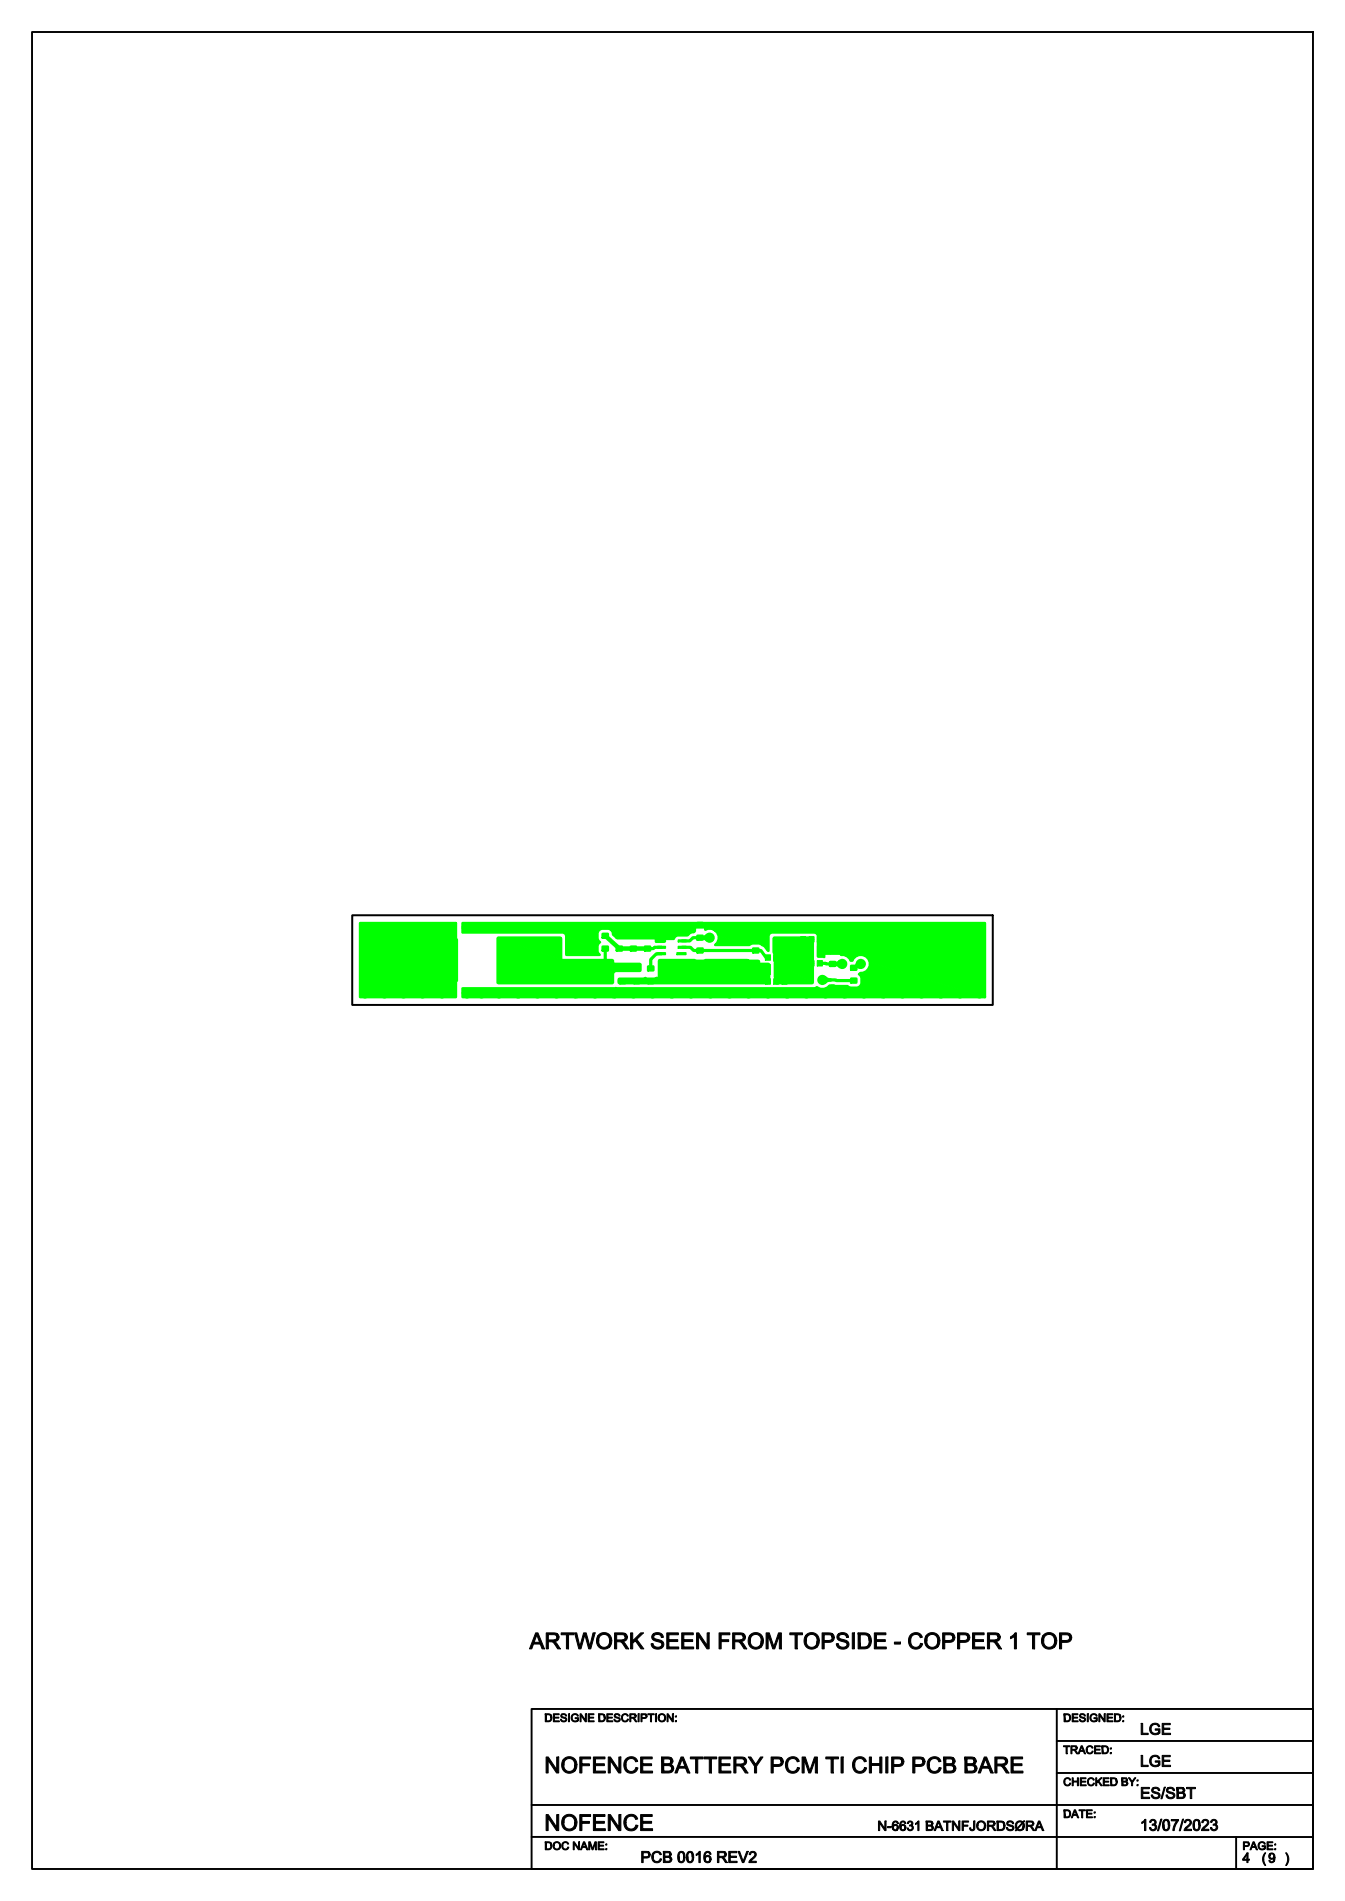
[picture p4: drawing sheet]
<svg xmlns="http://www.w3.org/2000/svg" width="210mm" height="297mm" viewBox="0 0 210 297" stroke-linecap="round" stroke-linejoin="round" font-family="sans-serif">
<defs><g id="words">
<g font-size="3.1" fill="#fff">
<text x="82.7" y="257.6">ARTWORK SEEN FROM TOPSIDE - COPPER 1 TOP</text>
<text x="85" y="277">NOFENCE BATTERY PCM TI CHIP PCB BARE</text>
<text x="85" y="286">NOFENCE</text>
</g>
<g font-size="2.2" fill="#fff">
<text x="178" y="271">LGE</text>
<text x="178" y="276">LGE</text>
<text x="178" y="281">ES/SBT</text>
<text x="178" y="286">13/07/2023</text>
<text x="100" y="291">PCB 0016 REV2</text>
</g>
<g font-size="1.9" fill="#fff">
<text x="137" y="286">N-6631 BATNFJORDSØRA</text>
<text x="194" y="291">4</text>
<text x="197" y="291">(9</text>
<text x="200.6" y="291">)</text>
</g>
<g font-size="1.6" fill="#fff">
<text x="85" y="269">DESIGNE DESCRIPTION:</text>
<text x="166" y="269">DESIGNED:</text>
<text x="166" y="274">TRACED:</text>
<text x="166" y="279">CHECKED BY:</text>
<text x="166" y="284">DATE:</text>
<text x="85" y="289">DOC NAME:</text>
<text x="194" y="289">PAGE:</text>
</g>
</g></defs>
<path d="M55 143h100v14h-100z" fill="none" stroke="#000" stroke-width=".16"/>
<path d="M5 5h200v287h-200zM55 143h100v14h-100zM83 267h122v25h-122zM165 267v25M165 277h40M165 272h40M83 282h122M83 287h122M193 287v5" fill="none" stroke="#000" stroke-width=".3"/>
<g fill="#000" stroke="#000" stroke-width=".16">
<path d="M83.4 256.6h.8l.1 .3h-1zM83.6 255.1h.4l1 2.5h-.4l-.8-2.2-.8 2.2h-.3zM85.3 255.1l1.6 .1v.6l-.2-.4h-1.1v2.2h-.3zM86.9 255.2a.68 .68 0 0 1 .4 .8 .68 .68 0 0 1-.7 .5v-.3l.3-.3zM85.6 256.2h1v.3l.4 .3 .5 .8h-.4l-.7-1-.8-.1zM87.6 255.1h2v.3h-.8v2.2h-.4v-2.2h-.8zM89.7 255.1h.3l.5 2.2 .6-2.2h.4l.6 2.2 .5-2.2h.3l-.7 2.5h-.3l-.6-2.2-.6 2.2h-.3zM93.4 255.5l.1 .9a.86 .86 0 0 0 .9 1 .86 .86 0 0 0 .8-1v.9a1.27 1.27 0 0 1-1.8 0 1.27 1.27 0 0 1 0-1.8zM93.5 255.3a1.28 1.28 0 0 1 1.8 .2 1.28 1.28 0 0 1-.1 1.8v-.9a.87 .87 0 0 0-.9-1.1 .87 .87 0 0 0-.8 1.1l-.1-.9zM96 255.1l1.6 .1v.6l-.3-.4h-1v2.2h-.3zM97.6 255.2a.68 .68 0 0 1 .3 .8 .68 .68 0 0 1-.7 .5v-.3l.4-.3zM96.3 256.2h.9v.3l.4 .3 .6 .8h-.5l-.7-1-.7-.1z"/>
<path d="M98.5 255.1h.3v1.2l1.2-1.2h.5l-1.1 1 1.1 1.5h-.4l-.9-1.3-.4 .4v.9h-.3zM102 255.3a.99 .99 0 0 1 1.6 .5h-.3a.61 .61 0 0 0-.6-.4 .61 .61 0 0 0-.6 .4l.1 .2 .6 .2a.74 .74 0 0 1 .8 .7 .74 .74 0 0 1-.8 .8 .93 .93 0 0 1-1.1-.9h.3a.7 .7 0 0 0 .6 .6 .7 .7 0 0 0 .7-.5l-.2-.3-.7-.2a.65 .65 0 0 1-.6-.4 .65 .65 0 0 1 .2-.7zM104.1 255.1h1.8v.3h-1.5v.8h1.4v.3h-1.4v.8h1.6v.3h-1.9zM106.4 255.1h1.8v.3h-1.4v.8h1.3v.3h-1.3v.8h1.5v.3h-1.9zM108.8 255.1h.3l1.3 2v-2h.3v2.5h-.3l-1.3-2v2h-.3zM112.3 255.1h1.7v.3h-1.4v.8h1.2v.3h-1.2v1.1h-.3zM114.4 255.1l1.6 .1v.6l-.2-.4h-1.1v2.2h-.3zM116 255.2a.68 .68 0 0 1 .4 .8 .68 .68 0 0 1-.7 .5v-.3l.3-.3zM114.7 256.2h1v.3l.4 .3 .5 .8h-.4l-.7-1-.8-.1zM117.1 255.5v.9a.86 .86 0 0 0 .9 1 .86 .86 0 0 0 .9-1v.9a1.27 1.27 0 0 1-1.8 0 1.27 1.27 0 0 1 0-1.8zM117.2 255.3a1.28 1.28 0 0 1 1.8 .2 1.28 1.28 0 0 1-.1 1.8v-.9a.87 .87 0 0 0-.9-1.1 .87 .87 0 0 0-.9 1.1v-.9zM119.6 255.1h.5l.7 2.1 .8-2.1h.4v2.5h-.3v-2.1l-.7 2.1h-.3l-.8-2.1v2.1h-.3z"/>
<path d="M123.3 255.1h2v.3h-.8v2.2h-.4v-2.2h-.8zM125.8 255.5l.1 .9a.86 .86 0 0 0 .9 1 .86 .86 0 0 0 .8-1v.9a1.27 1.27 0 0 1-1.8 0 1.27 1.27 0 0 1 0-1.8zM125.9 255.3a1.28 1.28 0 0 1 1.8 .2 1.28 1.28 0 0 1-.1 1.8v-.9a.87 .87 0 0 0-.9-1.1 .87 .87 0 0 0-.8 1.1l-.1-.9zM128.4 255.1l1.5 .1v.6l-.1-.3-.2-.1h-.9v2.2h-.3zM128.7 256.3h.8l.3-.1 .1-1a.75 .75 0 0 1 .3 .9 .75 .75 0 0 1-.7 .5h-.8zM130.9 255.3a.99 .99 0 0 1 1.6 .5h-.3a.61 .61 0 0 0-.6-.4 .61 .61 0 0 0-.6 .4l.1 .2 .7 .2a.74 .74 0 0 1 .8 .7 .74 .74 0 0 1-.9 .8 .93 .93 0 0 1-1.1-.9h.3a.7 .7 0 0 0 .6 .6 .7 .7 0 0 0 .7-.5l-.1-.3-.8-.2a.65 .65 0 0 1-.6-.4 .65 .65 0 0 1 .2-.7zM133.1 255.1h.3v2.5h-.3zM134 255.1h1.1l.5 .2 .1 .1v.9a.77 .77 0 0 0-.7-.9h-.7v1.9zM134 255.1l.3 2.2h.7a.78 .78 0 0 0 .7-1v-.9a1.39 1.39 0 0 1-.5 2.2h-1.2zM136.5 255.1h1.8v.3h-1.5v.8h1.4v.3h-1.4v.8h1.6v.3h-1.9zM139.6 256.6h1v.3h-1zM142.1 255.4a1.09 1.09 0 0 1 1.9 .4l-.3 .1a.79 .79 0 0 0-1-.5 .79 .79 0 0 0-.5 .9 .79 .79 0 0 0 .6 1 .79 .79 0 0 0 .9-.6l.4 .1a1.14 1.14 0 0 1-1.5 .8 1.14 1.14 0 0 1-.8-1.4z"/>
<path d="M144.6 255.5l.1 .9a.86 .86 0 0 0 .9 1 .86 .86 0 0 0 .8-1v.9a1.27 1.27 0 0 1-1.7 0 1.27 1.27 0 0 1-.1-1.8zM144.8 255.3a1.28 1.28 0 0 1 1.7 .2 1.28 1.28 0 0 1-.1 1.8v-.9a.87 .87 0 0 0-.9-1.1 .87 .87 0 0 0-.8 1.1l-.1-.9zM147.2 255.1l1.5 .1v.6l-.1-.3-.1-.1h-1v2.2h-.3zM147.5 256.3h.8l.3-.1 .1-1a.75 .75 0 0 1 .4 .9 .75 .75 0 0 1-.8 .5h-.8zM149.5 255.1l1.6 .1v.6l-.1-.3-.2-.1h-1v2.2h-.3zM149.8 256.3h.8l.4-.1 .1-1a.75 .75 0 0 1 .3 .9 .75 .75 0 0 1-.8 .5h-.8zM151.8 255.1h1.9v.3h-1.5v.8h1.4v.3h-1.4v.8h1.5v.3h-1.9zM154.2 255.1l1.6 .1v.6l-.2-.4h-1.1v2.2h-.3zM155.8 255.2a.68 .68 0 0 1 .3 .8 .68 .68 0 0 1-.6 .5v-.3l.3-.3zM154.5 256.2h1v.3l.4 .3 .5 .8h-.4l-.8-1-.7-.1zM157.8 255.7l.7-.6h.2v2.5h-.3v-1.9l-.6 .3zM160.4 255.1h2v.3h-.9v2.2h-.3v-2.2h-.8z"/>
<path d="M162.9 255.5v.9a.86 .86 0 0 0 .9 1 .86 .86 0 0 0 .9-1v.9a1.27 1.27 0 0 1-1.8 0 1.27 1.27 0 0 1 0-1.8zM163 255.3a1.28 1.28 0 0 1 1.8 .2 1.28 1.28 0 0 1-.1 1.8v-.9a.87 .87 0 0 0-.9-1.1 .87 .87 0 0 0-.9 1.1v-.9zM165.4 255.1l1.6 .1v.6l-.1-.3-.2-.1h-.9v2.2h-.4zM165.8 256.3h.7l.4-.1 .1-1a.75 .75 0 0 1 .3 .9 .75 .75 0 0 1-.8 .5h-.7zM85.1 267.7l.8 .1 .1 .6a.38 .38 0 0 0-.4-.5h-.3v1zM85.1 267.7l.2 1.2h.3a.39 .39 0 0 0 .4-.5v-.5l.1 .3a.61 .61 0 0 1-.4 .8h-.6zM86.4 267.7h.9v.2h-.7v.4h.7v.1h-.7v.5h.7v.1h-.9zM85.3 274.5h.3l1.3 2v-2h.3v2.5h-.3l-1.3-2v2h-.3zM87.7 267.8l.2-.1a.43 .43 0 0 1 .6 .4h-.2a.26 .26 0 0 0-.3-.2 .26 .26 0 0 0-.2 .3 .65 .65 0 0 1 .7 .4 .51 .51 0 0 1-.5 .4 .51 .51 0 0 1-.5-.4h.2a.32 .32 0 0 0 .3 .3 .32 .32 0 0 0 .3-.4l-.4-.1a.32 .32 0 0 1-.3-.2 .32 .32 0 0 1 .1-.4zM88.8 267.7h.1v1.3h-.1zM88 274.9v.9a.86 .86 0 0 0 .9 1 .86 .86 0 0 0 .8-1.1v1a1.27 1.27 0 0 1-1.7-.1 1.27 1.27 0 0 1 0-1.7zM88.1 274.7a1.28 1.28 0 0 1 1.8 .2 1.28 1.28 0 0 1-.2 1.8v-1a.87 .87 0 0 0-.8-1 .87 .87 0 0 0-.9 1.1v-.9z"/>
<path d="M89.3 267.9a.58 .58 0 0 1 1 .2h-.1a.48 .48 0 0 0-.7-.1 .48 .48 0 0 0-.2 .7 .48 .48 0 0 0 .7 .1l.2-.1v-.2h-.4v-.1h.5v.4a.68 .68 0 0 1-.9 .1 .68 .68 0 0 1-.1-1zM90.5 274.5h1.7v.3h-1.3v.8h1.1v.3h-1.1v1.1h-.4zM90.6 267.7h.1l.7 1v-1h.2v1.3h-.2l-.7-1v1h-.1zM91.8 267.7h.9v.2h-.7v.4h.7v.1h-.7v.5h.8v.1h-1zM92.6 274.5h1.9v.3h-1.5v.8h1.4v.3h-1.4v.8h1.5v.3h-1.9zM93.5 267.7l.8 .1v.6a.38 .38 0 0 0-.3-.5h-.4v1zM93.5 267.7l.1 1.2h.4a.39 .39 0 0 0 .3-.5v-.5l.2 .3a.61 .61 0 0 1-.5 .8h-.5zM94.7 267.7h.9v.2h-.7v.4h.7v.1h-.7v.5h.8v.1h-1zM96 267.8l.3-.1a.43 .43 0 0 1 .5 .4h-.2a.26 .26 0 0 0-.3-.2 .26 .26 0 0 0-.2 .3 .65 .65 0 0 1 .7 .4 .51 .51 0 0 1-.5 .4 .51 .51 0 0 1-.5-.4h.2a.32 .32 0 0 0 .3 .3 .32 .32 0 0 0 .3-.4l-.4-.1a.32 .32 0 0 1-.3-.2 .32 .32 0 0 1 .1-.4zM95 274.5h.3l1.3 2v-2h.3v2.5h-.3l-1.3-2v2h-.3zM97.2 267.9a.55 .55 0 0 1 .9 .2h-.2a.43 .43 0 0 0-.6-.2 .43 .43 0 0 0-.1 .7 .38 .38 0 0 0 .4 .3 .38 .38 0 0 0 .4-.3h.1a.61 .61 0 0 1-.9 .3 .61 .61 0 0 1-.1-.9zM97.7 274.8a1.09 1.09 0 0 1 1.9 .4l-.4 .1a.79 .79 0 0 0-.9-.5 .79 .79 0 0 0-.6 .9 .79 .79 0 0 0 .6 1 .79 .79 0 0 0 1-.6l.3 .1a1.14 1.14 0 0 1-1.4 .8 1.14 1.14 0 0 1-.8-1.4z"/>
<path d="M98.3 267.7l.9 .1v.3l-.2-.2h-.5v1.1h-.2zM99.2 267.8a.34 .34 0 0 1 .1 .4 .34 .34 0 0 1-.3 .2l.2-.3zM98.5 268.3h.5l.4 .7h-.2l-.3-.5-.4-.1zM99.6 267.7h.2v1.3h-.2zM100 274.5h1.8v.3h-1.4v.8h1.3v.3h-1.3v.8h1.5v.3h-1.9zM100.1 267.7l.8 .1v.3l-.2-.2h-.5v1.1h-.1zM100.2 268.3h.6l.1-.5 .1 .3a.36 .36 0 0 1-.4 .4h-.4zM101.1 267.7h1v.2h-.4v1.1h-.1v-1.1h-.5zM102.3 267.7h.2v1.3h-.2zM102.9 267.9v.5a.43 .43 0 0 0 .5 .5 .43 .43 0 0 0 .4-.5v.4a.64 .64 0 0 1-.9 0 .64 .64 0 0 1 0-.9zM102.9 267.9a.64 .64 0 0 1 .9 .1 .64 .64 0 0 1 0 .8v-.4a.43 .43 0 0 0-.5-.5 .43 .43 0 0 0-.4 .5zM103.3 274.5l1.4 .1v.6v-.2l-.2-.2h-.9v1.9z"/>
<path d="M103.6 275.6l.9-.1 .2-.2 .1 1-.1-.3-.2-.1-.9-.1zM104.7 274.6a.59 .59 0 0 1 .4 .5 .59 .59 0 0 1-.4 .6zM104.2 267.7h.1l.7 1v-1h.1v1.3h-.1l-.7-1v1h-.1zM103.3 274.5l.3 2.2h.8l.3-.1 .2-.9a.69 .69 0 0 1 .2 .8 .69 .69 0 0 1-.7 .5h-1.1zM105.4 268.1h.2v.2h-.2zM105.4 268.8h.2v.2h-.2zM106.1 276h.8l.1 .2h-1zM106.3 274.5h.4l1 2.5h-.4l-.8-2.2-.8 2.2h-.3zM107.8 274.5h2v.3h-.9v2.2h-.3v-2.2h-.8zM109.9 274.5h2v.3h-.8v2.2h-.4v-2.2h-.8zM112.2 274.5h1.9v.3h-1.5v.8h1.4v.3h-1.4v.8h1.5v.3h-1.9zM114.6 274.5l1.6 .1v.6l-.2-.4h-1.1v2.2h-.3z"/>
<path d="M116.2 274.6a.68 .68 0 0 1 .4 .8 .68 .68 0 0 1-.7 .5v-.3l.3-.3zM114.9 275.6h1v.3l.4 .3 .5 .8h-.4l-.7-1-.8-.1zM116.8 274.5h.4l.8 1.2 .7-1.2h.4l-1 1.4v1.1h-.3v-1.1zM120.4 274.5l1.6 .1v.6l-.1-.3-.2-.1h-1v2.2h-.3zM120.7 275.7h.8l.4-.2 .1-.9a.75 .75 0 0 1 .3 .9 .75 .75 0 0 1-.8 .5h-.8zM122.9 274.8a1.09 1.09 0 0 1 1.9 .4l-.3 .1a.79 .79 0 0 0-1-.5 .79 .79 0 0 0-.5 .9 .79 .79 0 0 0 .5 1 .79 .79 0 0 0 1-.6l.3 .1a1.14 1.14 0 0 1-1.4 .8 1.14 1.14 0 0 1-.8-1.4zM125.2 274.5h.5l.7 2.1 .8-2.1h.4v2.5h-.3v-2.1l-.7 2.1h-.3l-.7-2.1v2.1h-.4zM128.9 274.5h2v.3h-.8v2.2h-.3v-2.2h-.9zM131.3 274.5h.3v2.5h-.3zM133.4 274.8a1.09 1.09 0 0 1 1.9 .4l-.4 .1a.79 .79 0 0 0-.9-.5 .79 .79 0 0 0-.6 .9 .79 .79 0 0 0 .6 1 .79 .79 0 0 0 1-.6l.3 .1a1.14 1.14 0 0 1-1.4 .8 1.14 1.14 0 0 1-.8-1.4zM135.7 274.5h.4v1h1.3v-1h.3v2.5h-.3v-1.2h-1.3v1.2h-.4zM138.3 274.5h.3v2.5h-.3z"/>
<path d="M139.2 274.5l1.6 .1v.6l-.1-.3-.2-.1h-1v2.2h-.3zM139.5 275.7h.8l.4-.2 .1-.9a.75 .75 0 0 1 .3 .9 .75 .75 0 0 1-.8 .5h-.8zM142.5 274.5l1.6 .1v.6l-.1-.3-.2-.1h-1v2.2h-.3zM142.8 275.7h.8l.4-.2 .1-.9a.75 .75 0 0 1 .3 .9 .75 .75 0 0 1-.8 .5h-.8zM145 274.8a1.09 1.09 0 0 1 1.9 .4l-.3 .1a.79 .79 0 0 0-1-.5 .79 .79 0 0 0-.5 .9 .79 .79 0 0 0 .6 1 .79 .79 0 0 0 .9-.6l.4 .1a1.14 1.14 0 0 1-1.4 .8 1.14 1.14 0 0 1-.8-1.4zM147.4 274.5l1.4 .1v.6v-.2l-.3-.2h-.8v1.9zM147.7 275.6l.9-.1 .2-.2 .1 1-.1-.3-.2-.1-.9-.1zM148.8 274.6a.59 .59 0 0 1 .3 .5 .59 .59 0 0 1-.3 .6zM147.4 274.5l.3 2.2h.8l.3-.1 .1-.9a.69 .69 0 0 1 .3 .8 .69 .69 0 0 1-.8 .5h-1zM150.7 274.5l1.4 .1v.6v-.2l-.3-.2h-.8v1.9zM151 275.6l.9-.1 .2-.2 .1 1-.1-.3-.2-.1-.9-.1zM152.1 274.6a.59 .59 0 0 1 .3 .5 .59 .59 0 0 1-.3 .6z"/>
<path d="M150.7 274.5l.3 2.2h.8l.3-.1 .1-.9a.69 .69 0 0 1 .3 .8 .69 .69 0 0 1-.8 .5h-1zM153.4 276h.9l.1 .2h-1.1zM153.7 274.5h.3l1.1 2.5h-.4l-.8-2.2-.8 2.2h-.4zM155.3 274.5l1.7 .1v.6l-.3-.4h-1v2.2h-.4zM157 274.6a.68 .68 0 0 1 .3 .8 .68 .68 0 0 1-.7 .5v-.3l.4-.3zM155.7 275.6h.9v.3l.4 .3 .5 .8h-.4l-.7-1-.7-.1zM157.9 274.5h1.8v.3h-1.5v.8h1.4v.3h-1.4v.8h1.5v.3h-1.8zM166.2 277.9a.55 .55 0 0 1 1 .2h-.2a.43 .43 0 0 0-.6-.2 .43 .43 0 0 0-.1 .7 .38 .38 0 0 0 .4 .3 .38 .38 0 0 0 .3-.3h.2a.61 .61 0 0 1-.9 .3 .61 .61 0 0 1-.1-.9zM166 272.7h1v.2h-.4v1.1h-.1v-1.1h-.5zM166.1 267.7l.8 .1 .1 .6a.38 .38 0 0 0-.4-.5h-.3v1zM166.1 267.7l.2 1.2h.3a.39 .39 0 0 0 .4-.5v-.5l.1 .3a.61 .61 0 0 1-.4 .8h-.6zM167.4 267.7h.9v.2h-.7v.4h.7v.1h-.7v.5h.7v.1h-.9z"/>
<path d="M167.4 277.7h.2v.6h.6v-.6h.2v1.3h-.2v-.6h-.6v.6h-.2zM167.2 272.7l.8 .1v.3l-.1-.2h-.5v1.1h-.2zM168 272.8h.1a.34 .34 0 0 1 .1 .4 .34 .34 0 0 1-.3 .2l.1-.3zM167.4 273.3h.4l.5 .7h-.2l-.4-.5-.3-.1zM168.7 267.8l.2-.1a.43 .43 0 0 1 .6 .4h-.2a.26 .26 0 0 0-.3-.2 .26 .26 0 0 0-.2 .3 .65 .65 0 0 1 .7 .4 .51 .51 0 0 1-.5 .4 .51 .51 0 0 1-.5-.4h.2a.32 .32 0 0 0 .3 .3 .32 .32 0 0 0 .3-.4l-.4-.1a.32 .32 0 0 1-.3-.2 .32 .32 0 0 1 .1-.4zM168.7 277.7h.9v.2h-.8v.4h.7v.1h-.7v.5h.8v.1h-.9zM168.7 273.5h.4l.1 .1h-.6zM168.8 272.7h.2l.5 1.3h-.2l-.4-1.1-.4 1.1h-.2zM169.7 272.9a.55 .55 0 0 1 1 .2h-.2a.43 .43 0 0 0-.6-.2 .43 .43 0 0 0-.1 .7 .38 .38 0 0 0 .3 .3 .38 .38 0 0 0 .4-.3h.2a.61 .61 0 0 1-.9 .3 .61 .61 0 0 1-.1-.9zM169.8 267.7h.1v1.3h-.1zM169.9 277.9a.55 .55 0 0 1 1 .2h-.2a.43 .43 0 0 0-.6-.2 .43 .43 0 0 0-.1 .7 .38 .38 0 0 0 .3 .3 .38 .38 0 0 0 .4-.3h.2a.61 .61 0 0 1-.9 .3 .61 .61 0 0 1-.1-.9zM170.9 272.7h.9v.2h-.7v.4h.6v.1h-.6v.5h.7v.1h-.9z"/>
<path d="M170.3 267.9a.58 .58 0 0 1 1 .2h-.1a.48 .48 0 0 0-.7-.1 .48 .48 0 0 0-.2 .7 .48 .48 0 0 0 .7 .1l.2-.1v-.2h-.4v-.1h.5v.4a.68 .68 0 0 1-.9 .1 .68 .68 0 0 1-.1-1zM171.1 277.7h.1v.7l.7-.7h.2l-.5 .6 .5 .7h-.2l-.5-.6-.2 .2v.4h-.1zM172.3 277.7h.9v.2h-.8v.4h.7v.1h-.7v.5h.8v.1h-.9zM171.6 267.7h.1l.7 1v-1h.2v1.3h-.2l-.7-1v1h-.1zM172.1 272.7l.8 .1v.6a.38 .38 0 0 0-.3-.5h-.4v1zM172.8 267.7h.9v.2h-.7v.4h.7v.1h-.7v.5h.8v.1h-1zM172.1 272.7l.1 1.2h.3a.39 .39 0 0 0 .4-.5v-.5l.2 .3a.61 .61 0 0 1-.5 .8h-.5zM173.3 273.1h.2v.2h-.2zM173.3 273.8h.2v.2h-.2zM173.4 277.7l.8 .1 .1 .6a.38 .38 0 0 0-.4-.5h-.3v1zM173.4 277.7l.2 1.2h.3a.39 .39 0 0 0 .4-.5v-.5l.1 .3a.61 .61 0 0 1-.5 .8h-.5zM174 267.7l.8 .1 .1 .6a.38 .38 0 0 0-.4-.5h-.3v1z"/>
<path d="M174 267.7l.2 1.2h.3a.39 .39 0 0 0 .4-.5v-.5l.1 .3a.61 .61 0 0 1-.5 .8h-.5zM175.3 268.1h.2v.2h-.2zM175.3 268.8h.2v.2h-.2zM175.2 277.7l.7 .1v.3l-.2-.2h-.4v1zM175.3 278.3l.5-.1 .1 .4-.1-.2h-.5zM175.9 277.8l.1 .3-.1 .2zM175.2 277.7l.1 1.2 .6-.1v-.4l.2 .2a.36 .36 0 0 1-.4 .4h-.5zM176.2 277.7h.2l.4 .6 .3-.6h.2l-.5 .8v.5h-.1v-.5zM177.5 278.1h.2v.2h-.2zM177.5 278.8h.2v.2h-.2zM178.2 269.2h.2v1.6h.9v.2h-1.1zM178.2 274.2h.2v1.6h.9v.2h-1.1z"/>
<path d="M178.2 279.2h1.3v.3h-1.1v.5h1v.2h-1v.6h1.1v.2h-1.3zM180 279.4a.7 .7 0 0 1 1.1 .3l-.2 .1a.41 .41 0 0 0-.5-.4 .41 .41 0 0 0-.3 .4v.1a.98 .98 0 0 1 1 .5 .7 .7 0 0 1-.7 .6 .7 .7 0 0 1-.7-.6h.3a.47 .47 0 0 0 .4 .4 .47 .47 0 0 0 .5-.4l-.7-.2a.45 .45 0 0 1-.4-.3 .45 .45 0 0 1 .2-.5zM179.7 269.5a.81 .81 0 0 1 1.4 .2l-.2 .1a.64 .64 0 0 0-.9-.3 .64 .64 0 0 0-.2 .9 .69 .69 0 0 0 1.1 .2v-.3h-.5v-.2h.7v.7a.95 .95 0 0 1-1.3 0 .95 .95 0 0 1-.1-1.3zM179.7 274.5a.81 .81 0 0 1 1.4 .2l-.2 .1a.64 .64 0 0 0-.9-.3 .64 .64 0 0 0-.2 .9 .69 .69 0 0 0 1.1 .2v-.3h-.5v-.2h.7v.7a.95 .95 0 0 1-1.3 0 .95 .95 0 0 1-.1-1.3zM181.5 269.2h1.2v.3h-1v.5h1v.2h-1v.6h1.1v.2h-1.3zM181.5 274.2h1.2v.3h-1v.5h1v.2h-1v.6h1.1v.2h-1.3zM181.8 279.2h.1l-.5 1.8h-.1zM182.3 279.4a.7 .7 0 0 1 1.1 .3l-.2 .1a.41 .41 0 0 0-.4-.4 .41 .41 0 0 0-.4 .4l.1 .1a.98 .98 0 0 1 .9 .5 .7 .7 0 0 1-.6 .6 .7 .7 0 0 1-.7-.6h.2a.47 .47 0 0 0 .4 .4 .47 .47 0 0 0 .5-.4l-.7-.2a.45 .45 0 0 1-.4-.3 .45 .45 0 0 1 .2-.5zM183.8 279.2l1 .1v.4l-.2-.2h-.6v1.3zM184.8 279.3a.42 .42 0 0 1 .2 .4 .42 .42 0 0 1-.3 .4zM85.1 287.7l.8 .1 .1 .6a.38 .38 0 0 0-.4-.5h-.3v1zM85.1 287.7l.2 1.2h.3a.39 .39 0 0 0 .4-.5v-.5l.1 .3a.61 .61 0 0 1-.4 .8h-.6z"/>
<path d="M85.3 283.5h.3l1.3 2v-2h.3v2.5h-.3l-1.3-2v2h-.3zM86.5 287.9v.5a.43 .43 0 0 0 .5 .5 .43 .43 0 0 0 .4-.5v.4a.64 .64 0 0 1-.9 0 .64 .64 0 0 1 0-.9zM86.6 287.9a.64 .64 0 0 1 .8 .1 .64 .64 0 0 1 0 .8v-.4a.43 .43 0 0 0-.5-.5 .43 .43 0 0 0-.4 .5zM87.9 287.9a.55 .55 0 0 1 .9 .2h-.2a.43 .43 0 0 0-.6-.2 .43 .43 0 0 0-.1 .7 .38 .38 0 0 0 .4 .3 .38 .38 0 0 0 .3-.3h.2a.61 .61 0 0 1-.9 .3 .61 .61 0 0 1-.1-.9zM88 283.9v.9a.86 .86 0 0 0 .9 1 .86 .86 0 0 0 .8-1.1v1a1.27 1.27 0 0 1-1.7-.1 1.27 1.27 0 0 1 0-1.7zM88.1 283.7a1.28 1.28 0 0 1 1.8 .2 1.28 1.28 0 0 1-.2 1.8v-1a.87 .87 0 0 0-.8-1 .87 .87 0 0 0-.9 1.1v-.9zM89.5 287.7h.2l.6 1v-1h.2v1.3h-.2l-.6-1v1h-.2zM90.5 283.5h1.7v.3h-1.3v.8h1.1v.3h-1.1v1.1h-.4zM91 288.5h.4l.1 .1h-.6zM91.1 287.7h.2l.5 1.3h-.2l-.4-1.1-.4 1.1h-.2zM92.6 283.5h1.9v.3h-1.5v.8h1.4v.3h-1.4v.8h1.5v.3h-1.9zM91.9 287.7h.3l.3 1.1 .4-1.1h.2v1.3h-.1v-1l-.4 1h-.2l-.3-1.1v1.1h-.2z"/>
<path d="M93.4 287.7h.9v.2h-.8v.4h.7v.1h-.7v.5h.8v.1h-.9zM94.6 288.1h.1v.2h-.1zM94.6 288.8h.1v.2h-.1zM95 283.5h.3l1.3 2v-2h.3v2.5h-.3l-1.3-2v2h-.3zM97.7 283.8a1.09 1.09 0 0 1 1.9 .4l-.4 .1a.79 .79 0 0 0-.9-.5 .79 .79 0 0 0-.6 .9 .79 .79 0 0 0 .6 1 .79 .79 0 0 0 1-.6l.3 .1a1.14 1.14 0 0 1-1.4 .8 1.14 1.14 0 0 1-.8-1.4zM100 283.5h1.8v.3h-1.4v.8h1.3v.3h-1.3v.8h1.5v.3h-1.9zM100.2 289.2l1.1 .1v.5l-.2-.3h-.7v1.5h-.2zM100.4 290.1l.8-.1 .1-.7a.52 .52 0 0 1 .2 .6 .52 .52 0 0 1-.5 .4h-.6zM102 289.5a.76 .76 0 0 1 1.3 .2l-.3 .1a.57 .57 0 0 0-.7-.3 .57 .57 0 0 0-.3 .8 .54 .54 0 0 0 .5 .5 .54 .54 0 0 0 .6-.4h.2a.82 .82 0 0 1-1.1 .6 .82 .82 0 0 1-.4-1.2zM103.6 289.2l1 .1v.4l-.2-.2h-.6v1.3zM103.8 290l.7-.1 .2 .6-.3-.3h-.6zM104.6 289.3a.42 .42 0 0 1 .2 .4 .42 .42 0 0 1-.2 .4z"/>
<path d="M103.6 289.2l.2 1.6 .8-.1 .1-.6a.48 .48 0 0 1 .2 .6 .48 .48 0 0 1-.6 .3h-.7zM106 289.4a.53 .53 0 0 1 .7 0v.7a.46 .46 0 0 0 0-.5 .46 .46 0 0 0-.5-.1l-.2 .4v1a1.42 1.42 0 0 1 0-1.5zM106 290.1a.56 .56 0 0 0 .4 .8 .54 .54 0 0 0 .3-.8v-.7a1.12 1.12 0 0 1-.2 1.6l-.5-.1zM107.4 289.4a.53 .53 0 0 1 .7 0v.7a.46 .46 0 0 0 0-.5 .46 .46 0 0 0-.5-.1l-.2 .4v1a1.42 1.42 0 0 1 0-1.5zM107.4 290.1a.56 .56 0 0 0 .4 .8 .54 .54 0 0 0 .3-.8v-.7a1.12 1.12 0 0 1-.3 1.6l-.4-.1zM108.7 289.7l.6-.5v1.8h-.2v-1.4l-.4 .3zM110.1 290.1v.3a.35 .35 0 0 0 .3 .4 .35 .35 0 0 0 .4-.4v.5a.57 .57 0 0 1-.7 0zM110.1 289.4a.52 .52 0 0 1 .6-.1 .52 .52 0 0 1 .3 .4h-.2a.36 .36 0 0 0-.5-.3 .36 .36 0 0 0-.2 .5v1a1.35 1.35 0 0 1 0-1.5zM110.2 290a.56 .56 0 0 1 .8 .1 .56 .56 0 0 1-.2 .8v-.5a.34 .34 0 0 0-.3-.3 .34 .34 0 0 0-.4 .3zM112 289.2l1.2 .1v.4l-.2-.2-.8-.1v1.6h-.2zM113.2 289.3a.48 .48 0 0 1 .2 .6 .48 .48 0 0 1-.5 .3v-.2l.3-.2zM112.2 290h.7v.2l.7 .8h-.3l-.5-.7-.6-.1z"/>
<path d="M113.8 289.2h1.2v.3h-1v.5h1v.2h-1v.6h1.1v.2h-1.3zM115.2 289.2h.3l.5 1.6 .6-1.6h.2l-.7 1.8h-.2zM117.1 289.4a.56 .56 0 0 1 .9 .1 .56 .56 0 0 1-.2 .8l-.6 .5h.9v.2h-1.2l.1-.3 .5-.4a.46 .46 0 0 0 .3-.4 .46 .46 0 0 0-.1-.4 .34 .34 0 0 0-.5 .3l-.2-.1zM137.2 284.5h.2l.8 1.2v-1.2h.1v1.5h-.2l-.8-1.2v1.2h-.1zM138.6 285.4h.5v.1h-.5zM139.5 285.2v.3a.3 .3 0 0 0 .3 .4 .3 .3 0 0 0 .3-.4v.4l-.5 .1-.1-.1zM139.5 284.6l.2-.1a.42 .42 0 0 1 .6 .4h-.2a.31 .31 0 0 0-.4-.2 .31 .31 0 0 0-.2 .4v.8l-.2-.7zM139.6 285.1a.48 .48 0 0 1 .6 .2 .48 .48 0 0 1-.1 .6v-.4a.3 .3 0 0 0-.3-.3 .3 .3 0 0 0-.3 .3zM140.7 285.2v.3a.3 .3 0 0 0 .2 .4 .3 .3 0 0 0 .4-.4v.4l-.5 .1-.2-.1zM140.7 284.6l.2-.1a.42 .42 0 0 1 .5 .4h-.2a.31 .31 0 0 0-.4-.2 .31 .31 0 0 0-.2 .4v.8l-.1-.7zM140.7 285.1a.48 .48 0 0 1 .7 .2 .48 .48 0 0 1-.1 .6v-.4a.3 .3 0 0 0-.3-.3 .3 .3 0 0 0-.3 .3zM141.8 284.6a.4 .4 0 0 1 .6 0 .4 .4 0 0 1-.1 .6 .47 .47 0 0 1 0 .8 .47 .47 0 0 1-.7-.4h.2a.3 .3 0 0 0 .4 .3 .3 .3 0 0 0 .2-.4 .3 .3 0 0 0-.4-.2v-.2a.26 .26 0 0 0 .3-.2 .26 .26 0 0 0-.2-.3 .26 .26 0 0 0-.3 .3h-.2z"/>
<path d="M142.9 284.9l.6-.4v1.5h-.2v-1.2l-.4 .2zM144.6 284.5l.9 .1v.3l-.1-.2h-.6v1.1zM144.8 285.1l.6-.1 .1 .6-.2-.3h-.5zM145.5 284.6a.36 .36 0 0 1 .2 .3 .36 .36 0 0 1-.2 .3zM144.6 284.5l.2 1.3 .7-.1v-.5a.41 .41 0 0 1 .2 .5 .41 .41 0 0 1-.4 .3h-.7zM146.3 285.4h.5l.1 .1h-.7zM146.4 284.5h.2l.7 1.5h-.3l-.5-1.3-.4 1.3h-.3zM147.3 284.5h1.2v.2h-.5v1.3h-.2v-1.3h-.5zM148.7 284.5h.2l.8 1.2v-1.2h.2v1.5h-.2l-.8-1.2v1.2h-.2zM150.2 284.5h1v.2h-.8v.4h.7v.2h-.7v.7h-.2zM152 284.5h.2v1a.42 .42 0 0 1-.4 .5 .42 .42 0 0 1-.4-.4l.2-.1 .1 .3 .3-.1zM152.6 284.7l.1 .6a.52 .52 0 0 0 .5 .6 .52 .52 0 0 0 .5-.7v.6a.76 .76 0 0 1-1 0 .76 .76 0 0 1-.1-1.1z"/>
<path d="M152.7 284.7a.77 .77 0 0 1 1.1 .1 .77 .77 0 0 1-.1 1v-.6a.52 .52 0 0 0-.5-.6 .52 .52 0 0 0-.5 .7zM154.2 284.5l1 .1v.3l-.2-.2h-.6v1.3h-.2zM155.2 284.6a.41 .41 0 0 1 .2 .4 .41 .41 0 0 1-.5 .3v-.1l.3-.2zM154.4 285.2h.5v.1l.6 .7h-.3l-.4-.6-.4-.1zM155.7 284.5l.9 .1 .1 .6a.46 .46 0 0 0-.4-.5h-.4v1.1zM155.7 284.5l.2 1.3h.4a.47 .47 0 0 0 .4-.6v-.5a.81 .81 0 0 1-.4 1.3h-.6zM157.3 284.6l.1-.1a.57 .57 0 0 1 .9 .4h-.2a.32 .32 0 0 0-.4-.3 .32 .32 0 0 0-.2 .4 .79 .79 0 0 1 .8 .6 .61 .61 0 0 1-.6 .4 .61 .61 0 0 1-.6-.5h.2a.38 .38 0 0 0 .4 .4 .38 .38 0 0 0 .4-.4l-.6-.2a.39 .39 0 0 1-.3-.3 .39 .39 0 0 1 .1-.4zM159.6 284.8l.1 .1-.8 .8-.1-.1zM158.7 285.3a.52 .52 0 0 0 .5 .6 .52 .52 0 0 0 .6-.7v.6a.73 .73 0 0 1-1 .1l-.2 .2-.1-.1 .2-.2zM159.8 284.7a.9 .9 0 0 1 0 1.1zM158.8 284.7a.75 .75 0 0 1 .9-.1l.2-.2 .1 .1-.2 .2v1.1v-.6a.52 .52 0 0 0-.6-.6 .52 .52 0 0 0-.5 .7v.5a.89 .89 0 0 1 .1-1.1zM160.2 284.5l1 .1v.3l-.1-.2h-.7v1.3h-.2z"/>
<path d="M161.2 284.6a.41 .41 0 0 1 .2 .4 .41 .41 0 0 1-.4 .3v-.1l.2-.2zM160.4 285.2h.6v.1l.5 .7h-.2l-.4-.6-.5-.1zM162 285.4h.5l.1 .1h-.7zM162.1 284.5h.3l.6 1.5h-.3l-.5-1.3-.4 1.3h-.2zM166.1 282.7l.8 .1 .1 .6a.38 .38 0 0 0-.4-.5h-.3v1zM166.1 282.7l.2 1.2h.3a.39 .39 0 0 0 .4-.5v-.5l.1 .3a.61 .61 0 0 1-.4 .8h-.6zM167.6 283.5h.4l.1 .1h-.5zM167.7 282.7h.2l.5 1.3h-.2l-.4-1.1-.4 1.1h-.1zM168.5 282.7h1v.2h-.5v1.1h-.1v-1.1h-.4zM169.6 282.7h.9v.2h-.7v.4h.7v.1h-.7v.5h.8v.1h-1zM170.8 283.1h.2v.2h-.2zM170.8 283.8h.2v.2h-.2z"/>
<path d="M178.3 284.7l.6-.5v1.8h-.2v-1.4l-.4 .3zM179.6 284.4a.47 .47 0 0 1 .7-.1 .47 .47 0 0 1 0 .8 .55 .55 0 0 1 0 .9 .55 .55 0 0 1-.8-.5h.2a.35 .35 0 0 0 .4 .3 .35 .35 0 0 0 .3-.4 .35 .35 0 0 0-.5-.2v-.2a.3 .3 0 0 0 .4-.3 .3 .3 0 0 0-.3-.3 .3 .3 0 0 0-.3 .3h-.2zM181.2 284.2h.2l-.5 1.8h-.2zM181.7 284.4a.53 .53 0 0 1 .7 0v.7a.46 .46 0 0 0 0-.5 .46 .46 0 0 0-.5-.1l-.2 .4v1a1.42 1.42 0 0 1 0-1.5zM181.7 285.1a.56 .56 0 0 0 .4 .8 .54 .54 0 0 0 .3-.8v-.7a1.12 1.12 0 0 1-.2 1.6l-.5-.1zM182.9 284.3h1.1v.2a2.75 2.75 0 0 0-.7 1.5h-.2a2.65 2.65 0 0 1 .6-1.5h-.8zM184.6 284.2h.2l-.5 1.8h-.2zM184 280l.7-.1 .1 .6-.2-.3h-.6zM183.8 279.2l.2 1.6 .8-.1v-.6a.48 .48 0 0 1 .2 .6 .48 .48 0 0 1-.5 .3h-.7zM185.1 284.4a.56 .56 0 0 1 .8 .1 .56 .56 0 0 1-.2 .8l-.5 .5h.8v.2h-1.1l.1-.3 .4-.4a.46 .46 0 0 0 .4-.4 .46 .46 0 0 0-.2-.4 .34 .34 0 0 0-.5 .3l-.2-.1zM185.3 279.2h1.3v.3h-.5v1.5h-.3v-1.5h-.5zM186.5 284.4a.53 .53 0 0 1 .7 0v.7a.46 .46 0 0 0-.1-.5 .46 .46 0 0 0-.4-.1l-.2 .4v1a1.42 1.42 0 0 1 0-1.5z"/>
<path d="M186.5 285.1a.56 .56 0 0 0 .4 .8 .54 .54 0 0 0 .3-.8v-.7a1.12 1.12 0 0 1-.3 1.6l-.4-.1zM187.8 284.4a.56 .56 0 0 1 .9 .1 .56 .56 0 0 1-.3 .8l-.5 .5h.8v.2h-1.1l.1-.3 .4-.4a.46 .46 0 0 0 .4-.4 .46 .46 0 0 0-.1-.4 .34 .34 0 0 0-.5 .3l-.3-.1zM189.1 284.4a.47 .47 0 0 1 .8-.1 .47 .47 0 0 1-.1 .8 .55 .55 0 0 1 0 .9 .55 .55 0 0 1-.8-.5h.2a.35 .35 0 0 0 .4 .3 .35 .35 0 0 0 .3-.4 .35 .35 0 0 0-.5-.2v-.2a.3 .3 0 0 0 .4-.3 .3 .3 0 0 0-.3-.3 .3 .3 0 0 0-.3 .3h-.2zM194 290.5h.7v.1h-.7zM194.7 289.5v.3l-.5 .7h-.2zM194.7 289.5h.2v1.5h-.2zM194.1 287.7l.8 .1v.3l-.1-.2h-.5v1.1h-.2zM194.9 290.5h.2v.1h-.2zM194.3 288.3h.6v-.5l.2 .3a.36 .36 0 0 1-.4 .4h-.4zM195.5 288.5h.4l.1 .1h-.5zM195.6 287.7h.2l.5 1.3h-.2l-.4-1.1-.4 1.1h-.1zM197.5 289.5h.1a1.73 1.73 0 0 0 0 1.9h-.1a1.51 1.51 0 0 1 0-1.9z"/>
<path d="M196.6 287.9a.58 .58 0 0 1 1 .2h-.2a.48 .48 0 0 0-.6-.1 .48 .48 0 0 0-.2 .7 .48 .48 0 0 0 .6 .1l.2-.1v-.2h-.4v-.1h.6v.4a.68 .68 0 0 1-1 .1 .68 .68 0 0 1 0-1zM197.8 287.7h.9v.2h-.7v.4h.7v.1h-.7v.5h.8v.1h-1zM198.2 289.6h.1v.4a.3 .3 0 0 0 .3 .3 .3 .3 0 0 0 .3-.3v.3a.47 .47 0 0 1-.7 0 .47 .47 0 0 1 0-.7zM198.1 290.7l.2-.1 .2 .3a.42 .42 0 0 0 .4-.6v.5l-.3 .2a.41 .41 0 0 1-.5-.3zM198.3 289.6l.3-.1a.72 .72 0 0 1 .4 1.1l-.1 .2v-.8a.3 .3 0 0 0-.3-.4 .3 .3 0 0 0-.3 .4zM199 288.1h.2v.2h-.2zM199 288.8h.2v.2h-.2zM200.7 289.5h.2a1.51 1.51 0 0 1 0 1.9h-.2a1.73 1.73 0 0 0 0-1.9z"/>
</g>
<path d="M56.2 144.2h15v11.6h-15zM72.2 144.2h81.6v11.6h-81.6v-1.4h55l.3-.1a1.46 1.46 0 0 0 2-.2l.7-.1 .2 .1h1.9l.6 .2h1.1l.3-.2 .2-.4v-1l-.4-.5 .2-.2a1.44 1.44 0 0 0 1.5-1.1 1.44 1.44 0 0 0-1-1.7 1.44 1.44 0 0 0-1.7 .9h-.2a1.51 1.51 0 0 0-1.6-.9l-.1-.2h-2.4l-.1 .1v.4l-1-.1v-3.1a.61 .61 0 0 0-.5-.6h-6.5a.62 .62 0 0 0-.7 .5v2.4l-.7-.8-.9-.4h-1l-.4 .2h-5.3a1.42 1.42 0 0 0 .3-1.9 1.42 1.42 0 0 0-1.9-.5v-.2l-.1-.1h-1.4l-.1 .1v.5l-.1 .1a1.19 1.19 0 0 0-1.1 .5l-1.6 .1-.4 .2-.1 .3h-1.4l-.1 .1v.3h-1.3v-.4l-.1-.1h-5.9l-.7-.6a.83 .83 0 0 0-.8-.9h-1.1l-.3 .3-.2 .3v1l.4 .5-.4 .5v.8l.1 .3 .2 .4h-5.2v-3l-.1-.3-.3-.2h-15.8z" fill="none" stroke="#0f0" stroke-width=".4"/>
<g fill="#0f0" stroke="#0f0" stroke-width=".16">
<path d="M56.2 144.2h15v11.6h-15z"/>
<path d="M134.1 152.2l.2-.2h.4l-.2 .9-.1-.5z"/>
<path d="M72.2 144.2h81.6v11.6l-18-5.5a1.43 1.43 0 0 0-1.3-1.1 1.43 1.43 0 0 0-1.4 .9h-.2a1.65 1.65 0 0 0-1.6-1l-.1-.1h-2.4l-.1 .1v.4l-.3-.1-.7-3.3-.4-.4h-6.6a.62 .62 0 0 0-.7 .5l-.1 2.4-.5-.8-.8-.4h-1.2l-.4 .2-4.8-1.4a1.46 1.46 0 0 0-1.7-1.1l-.4-.1-.1-.1h-1.4l-.1 .1v.5l-.1 .1a1.19 1.19 0 0 0-1.1 .5l-1.6 .1-.4 .2-.1 .3h-1.4l-.1 .1v.3l-1.3-.4-.1-.1h-5.9l-.7-.7-.3-.7-.5-.1h-1l-.4 .3-.2 .3v2.8l-4.9-2.3-.1-.3-.3-.2h-15.8z"/>
<path d="M72.2 154.4h55l.3-.1a1.46 1.46 0 0 0 2-.2l.7-.1 .2 .1h1.9l.6 .2h1.1l.3-.2 .2-.4 .2-1.7a1.46 1.46 0 0 0 1.1-1.7l18 5.5h-81.6z"/>
<path d="M131.3 149.1l.5 .1z"/>
<path d="M127.7 146.2l.7 3.2h-.7z"/>
<path d="M112.2 146.2l4.8 1.4h-5.3l.3-.3 .2-.5z"/>
<path d="M110.1 145l.4 .1-.4 .1z"/>
<path d="M102.4 146.7l1.3 .4h-1.3z"/>
<path d="M95.7 145.9l.7 .7-.7-.6z"/>
<path d="M93.3 146.5l.1 .5 .3 .2-.3 .2-.1 .5z"/>
<path d="M88.4 146.2l4.9 2.3 .1 .3 .2 .4h-5.2z"/>
<path d="M120.9 146.6h5.9v6.9l-5.7-3.2-.2-1.5z"/>
<path d="M121.1 150.3l5.7 3.2h-5.7z"/>
<path d="M121 149.1v1z"/>
<path d="M116.9 150.2h1.5v.2z"/>
<path d="M96.7 153h3.8l.2-.1 .3 .1h1.2l.6-.1 .2-.3v-2.5h5.5l.2 .1h1.2l.2-.1h6.6l.2 .1 1.5 .2 .2 .3h1.4v2.8h-23.3z"/>
<path d="M77.8 146.6h9.7v3.2z"/>
<path d="M77.8 146.6l9.7 3.2 .2 .3h7.9v3.4h-17.8z"/>
<path d="M95.6 150.4l.3 .3h4v.9h-3.8l-.5 .5z"/>
<path d="M122.1 149.2h.8v.8h-.8z"/>
<path d="M120.8 149.2h.8v.8h-.8z"/>
<path d="M119.5 149.2h.8v.8h-.8z"/>
<path d="M119.5 152.9h.8v.9h-.8z"/>
<path d="M120.8 152.9h.8v.9h-.8z"/>
<path d="M122.1 152.9h.8v.9h-.8z"/>
<path d="M119.3 150.7h1v1.6h-1z"/>
<path d="M120.9 150.3h1.9v2.3h-1.9z"/>
<path d="M125 150.1h.8v.8h-.8z"/>
<path d="M126.3 150.1h.8v.8h-.8z"/>
<path d="M127.6 150.1h.8v.8h-.8z"/>
<path d="M127.6 146.3h.8v.9h-.8z"/>
<path d="M126.3 146.3h.8v.9h-.8z"/>
<path d="M125 146.3h.8v.9h-.8z"/>
<path d="M127.6 147.8h1v1.6h-1z"/>
<path d="M125.1 147.5h1.9v2.3h-1.9z"/>
</g>
<path d="M77.8 146.6h9.7v3.2l.2 .3h7.9v.4l.3 .2h4v.9h-4l-.3 .4v1.5h-17.8zM96.7 153h3.8l.2-.1 .3 .1h1.2l.6-.1 .2-.3v-2.5h5.5l.2 .1h1.2l.2-.1h6.6l.2 .1h1.5v.3l.2 .2h1.4v2.8h-23.3zM120.9 146.6h5.9v6.9h-5.7v-3.2l-.2-1.5z" fill="none" stroke="#0f0" stroke-width=".6"/>
<g fill="#0f0" stroke="#0f0" stroke-width=".4">
<path d="M117.6 150.2h.8v.6h-.8z"/>
<path d="M117.6 148.2h.8v.6h-.8z"/>
<path d="M129.6 148.3h.8v.6h-.8z"/>
<path d="M129.6 150.3h.8v.6h-.8z"/>
<path d="M108.9 148.2h.8v.6h-.8z"/>
<path d="M108.9 150.2h.8v.6h-.8z"/>
<path d="M108.9 146.2h.8v.6h-.8z"/>
<path d="M108.9 144.2h.8v.6h-.8z"/>
<path d="M94.1 147.9h.8v.6h-.8z"/>
<path d="M94.1 145.9h.8v.6h-.8z"/>
<path d="M132.9 150.9h.8v.6h-.8z"/>
<path d="M132.9 152.9h.8v.6h-.8z"/>
<path d="M101.2 151h.8v.6h-.8z"/>
<path d="M101.2 153h.8v.6h-.8z"/>
<path d="M99 153h.8v.6h-.8z"/>
<path d="M99 151h.8v.6h-.8z"/>
<path d="M96.3 145.9h.8v.6h-.8z"/>
<path d="M96.3 147.9h.8v.6h-.8z"/>
<path d="M96.8 153h.8v.6h-.8z"/>
<path d="M96.8 151h.8v.6h-.8z"/>
<path d="M98.5 145.9h.8v.6h-.8z"/>
<path d="M98.5 147.9h.8v.6h-.8z"/>
<path d="M100.7 145.9h.8v.6h-.8z"/>
<path d="M100.7 147.9h.8v.6h-.8z"/>
<path d="M144.7 147.2h7.6v5.6h-7.6z"/>
<path d="M57.7 147.2h7.6v5.6h-7.6z"/>
</g>
<g fill="#0f0" stroke="#0f0" stroke-width=".51">
<path d="M68.7 146.8h2.6v6.4h-2.6z"/>
<path d="M78.1 146.8h2.6v6.4h-2.6z"/>
</g>
<g fill="#0f0" stroke="#0f0" stroke-width=".2">
<path d="M105.7 148.8h1.4v.3h-1.4z"/>
<path d="M105.9 147.8h1.2v.4h-1.2z"/>
<path d="M105.9 146.9h1.2v.2h-1.2z"/>
<path d="M102.7 146.9h1.2v.2h-1.2z"/>
<path d="M102.7 147.8h1.2v.4h-1.2z"/>
<path d="M102.7 148.8h1.2v.3h-1.2z"/>
</g>
<path d="M103.3 149h-.8l-.9 .9v1.4M103.3 148h-1.1l-.2 .2h-.9M110.4 146.1l-.4 .3-.5 .1 .5 .1 .4 .3M110.8 146.5h-2.6l-.5 .5h-1.2M128 150.5l3.5 .1M131.1 150.2l-.4 .3-.5 .1 .5 .1 .4 .3" fill="none" stroke="#0f0" stroke-width=".5"/>
<path d="M94.5 146.2l2.2 2h4.4" fill="none" stroke="#0f0" stroke-width=".7"/>
<g fill="#0f0">
<circle cx="131.5" cy="150.6" r=".8"/>
<circle cx="110.8" cy="146.5" r=".8"/>
</g>
<path d="M106.5 148h1.3l.5 .5h10.5l.8 1.1h.3M133.9 150.5l-.4 .6h.7M134.4 150.6l-1.1 .6" fill="none" stroke="#0f0" stroke-width=".5"/>
<g fill="#0f0">
<circle cx="134.4" cy="150.6" r=".8"/>
<circle cx="110.6" cy="152.8" r=".3"/>
<circle cx="112.2" cy="152.8" r=".3"/>
<circle cx="110.6" cy="151.1" r=".3"/>
<circle cx="112.2" cy="151.1" r=".3"/>
<circle cx="113.7" cy="152.8" r=".3"/>
<circle cx="113.7" cy="151.1" r=".3"/>
<circle cx="115.2" cy="152.8" r=".3"/>
<circle cx="115.2" cy="151.1" r=".3"/>
<circle cx="116.7" cy="151.1" r=".3"/>
<circle cx="103.8" cy="152.9" r=".3"/>
<circle cx="116.7" cy="152.8" r=".3"/>
<circle cx="103.8" cy="151.3" r=".3"/>
<circle cx="97.2" cy="153.3" r=".3"/>
<circle cx="99.4" cy="153.3" r=".3"/>
<circle cx="101.6" cy="153.3" r=".3"/>
<circle cx="109.3" cy="150.5" r=".3"/>
<circle cx="119.9" cy="153.3" r=".3"/>
<circle cx="119.8" cy="151.5" r=".3"/>
<circle cx="118" cy="150.5" r=".3"/>
</g>
<path d="M103.3 152.6l-.3 .3-.5 .2h.5l.5 .2M103.8 152.9l-2.2 .4h-4.4M128.4 153.1l4.9 .1M128.8 152.7l.4 .3 .5 .1-.5 .1-.4 .3" fill="none" stroke="#0f0" stroke-width=".5"/>
<g fill="#0f0">
<circle cx="128.4" cy="153.1" r=".8"/>
<circle cx="110.6" cy="152.8" r=".8"/>
<circle cx="112.2" cy="152.8" r=".8"/>
<circle cx="110.6" cy="151.1" r=".8"/>
<circle cx="112.2" cy="151.1" r=".8"/>
<circle cx="113.7" cy="152.8" r=".8"/>
<circle cx="113.7" cy="151.1" r=".8"/>
<circle cx="115.2" cy="152.8" r=".8"/>
<circle cx="115.2" cy="151.1" r=".8"/>
<circle cx="116.7" cy="151.1" r=".8"/>
<circle cx="103.8" cy="152.9" r=".8"/>
<circle cx="116.7" cy="152.8" r=".8"/>
<circle cx="103.8" cy="151.3" r=".8"/>
<circle cx="66.1" cy="150" r=".3"/>
<circle cx="66" cy="144.9" r=".3"/>
<circle cx="63" cy="144.9" r=".3"/>
<circle cx="60" cy="144.9" r=".3"/>
<circle cx="57" cy="144.9" r=".3"/>
<circle cx="66" cy="155.2" r=".3"/>
<circle cx="63" cy="155.2" r=".3"/>
<circle cx="60" cy="155.2" r=".3"/>
<circle cx="57" cy="155.2" r=".3"/>
<circle cx="69" cy="155.2" r=".3"/>
<circle cx="69" cy="144.9" r=".3"/>
<circle cx="61.5" cy="150" r=".3"/>
<circle cx="70" cy="150" r=".3"/>
</g>
<path d="M61.5 150h4.6" fill="none" stroke="#0f0" stroke-width="1.6"/>
<g fill="#0f0">
<circle cx="66.1" cy="150" r=".8"/>
<circle cx="66" cy="144.9" r=".8"/>
<circle cx="63" cy="144.9" r=".8"/>
<circle cx="60" cy="144.9" r=".8"/>
<circle cx="57" cy="144.9" r=".8"/>
<circle cx="66" cy="155.2" r=".8"/>
<circle cx="63" cy="155.2" r=".8"/>
<circle cx="60" cy="155.2" r=".8"/>
<circle cx="57" cy="155.2" r=".8"/>
<circle cx="69" cy="155.2" r=".8"/>
<circle cx="69" cy="144.9" r=".8"/>
<circle cx="136.5" cy="147.2" r=".3"/>
<circle cx="131.7" cy="148.1" r=".3"/>
<circle cx="137.8" cy="149.5" r=".3"/>
<circle cx="141.9" cy="152.5" r=".3"/>
<circle cx="143.5" cy="153.3" r=".3"/>
<circle cx="143" cy="150" r=".3"/>
<circle cx="142.4" cy="147.5" r=".3"/>
<circle cx="153.1" cy="152" r=".3"/>
<circle cx="153.1" cy="150" r=".3"/>
<circle cx="153.1" cy="147.9" r=".3"/>
<circle cx="140.7" cy="149.5" r=".3"/>
<circle cx="133.2" cy="146.7" r=".3"/>
<circle cx="130" cy="147.1" r=".3"/>
<circle cx="133.2" cy="148.8" r=".3"/>
<circle cx="135.1" cy="148.6" r=".3"/>
<circle cx="139.3" cy="147.5" r=".3"/>
<circle cx="91.8" cy="148.3" r=".3"/>
<circle cx="89.9" cy="148.3" r=".3"/>
<circle cx="72.9" cy="144.9" r=".3"/>
<circle cx="74.9" cy="144.9" r=".3"/>
<circle cx="77.9" cy="144.9" r=".3"/>
<circle cx="80.9" cy="144.9" r=".3"/>
<circle cx="83.9" cy="144.9" r=".3"/>
<circle cx="86.9" cy="144.9" r=".3"/>
<circle cx="89.9" cy="144.9" r=".3"/>
<circle cx="92.9" cy="144.9" r=".3"/>
<circle cx="95.9" cy="144.9" r=".3"/>
<circle cx="98.9" cy="144.9" r=".3"/>
<circle cx="101.9" cy="144.9" r=".3"/>
<circle cx="104.9" cy="144.9" r=".3"/>
<circle cx="107.7" cy="144.9" r=".3"/>
<circle cx="113.9" cy="144.9" r=".3"/>
<circle cx="116.9" cy="144.9" r=".3"/>
<circle cx="119.9" cy="144.9" r=".3"/>
<circle cx="122.9" cy="144.9" r=".3"/>
<circle cx="125.9" cy="144.9" r=".3"/>
<circle cx="128.9" cy="144.9" r=".3"/>
<circle cx="131.9" cy="144.9" r=".3"/>
<circle cx="134.9" cy="144.9" r=".3"/>
<circle cx="137.9" cy="144.9" r=".3"/>
<circle cx="140.9" cy="144.9" r=".3"/>
<circle cx="143.9" cy="144.9" r=".3"/>
<circle cx="146.9" cy="144.9" r=".3"/>
<circle cx="149.9" cy="144.9" r=".3"/>
<circle cx="152.9" cy="144.9" r=".3"/>
<circle cx="72.9" cy="155.2" r=".3"/>
<circle cx="75.2" cy="155.2" r=".3"/>
<circle cx="77.9" cy="155.2" r=".3"/>
<circle cx="80.9" cy="155.2" r=".3"/>
<circle cx="83.9" cy="155.2" r=".3"/>
<circle cx="86.9" cy="155.2" r=".3"/>
<circle cx="89.9" cy="155.2" r=".3"/>
<circle cx="92.9" cy="155.2" r=".3"/>
<circle cx="95.9" cy="155.2" r=".3"/>
<circle cx="98.9" cy="155.2" r=".3"/>
<circle cx="101.9" cy="155.2" r=".3"/>
<circle cx="104.9" cy="155.2" r=".3"/>
<circle cx="107.9" cy="155.2" r=".3"/>
<circle cx="110.9" cy="155.2" r=".3"/>
<circle cx="113.9" cy="155.2" r=".3"/>
<circle cx="116.9" cy="155.2" r=".3"/>
<circle cx="119.9" cy="155.2" r=".3"/>
<circle cx="122.9" cy="155.2" r=".3"/>
<circle cx="125.9" cy="155.2" r=".3"/>
<circle cx="128.9" cy="155.2" r=".3"/>
<circle cx="131.9" cy="155.2" r=".3"/>
<circle cx="134.9" cy="155.2" r=".3"/>
<circle cx="137.9" cy="155.2" r=".3"/>
<circle cx="140.9" cy="155.2" r=".3"/>
<circle cx="143.9" cy="155.2" r=".3"/>
<circle cx="146.9" cy="155.2" r=".3"/>
<circle cx="149.9" cy="155.2" r=".3"/>
<circle cx="152.9" cy="155.2" r=".3"/>
<circle cx="112" cy="144.9" r=".3"/>
<circle cx="103.4" cy="145.5" r=".3"/>
<circle cx="148.5" cy="150" r=".3"/>
<circle cx="103.3" cy="147" r=".3"/>
<circle cx="101.1" cy="146.2" r=".3"/>
<circle cx="98.9" cy="146.2" r=".3"/>
<circle cx="96.7" cy="146.2" r=".3"/>
<circle cx="109.3" cy="144.5" r=".3"/>
<circle cx="128" cy="146.8" r=".3"/>
<circle cx="128.1" cy="148.6" r=".3"/>
<circle cx="130" cy="148.6" r=".3"/>
</g>
<path d="M96.7 146.2h4.4M128 146.8v1.8h.1" fill="none" stroke="#0f0" stroke-width=".5"/>
<g fill="#0f0">
<circle cx="136.5" cy="147.2" r=".8"/>
<circle cx="131.7" cy="148.1" r=".8"/>
<circle cx="137.8" cy="149.5" r=".8"/>
<circle cx="141.9" cy="152.5" r=".8"/>
<circle cx="143.5" cy="153.3" r=".8"/>
<circle cx="143" cy="150" r=".8"/>
<circle cx="142.4" cy="147.5" r=".8"/>
<circle cx="153.1" cy="152" r=".8"/>
<circle cx="153.1" cy="150" r=".8"/>
<circle cx="153.1" cy="147.9" r=".8"/>
<circle cx="140.7" cy="149.5" r=".8"/>
<circle cx="133.2" cy="146.7" r=".8"/>
<circle cx="130" cy="147.1" r=".8"/>
<circle cx="133.2" cy="148.8" r=".8"/>
<circle cx="135.1" cy="148.6" r=".8"/>
<circle cx="139.3" cy="147.5" r=".8"/>
<circle cx="91.8" cy="148.3" r=".8"/>
<circle cx="89.9" cy="148.3" r=".8"/>
<circle cx="72.9" cy="144.9" r=".8"/>
<circle cx="74.9" cy="144.9" r=".8"/>
<circle cx="77.9" cy="144.9" r=".8"/>
<circle cx="80.9" cy="144.9" r=".8"/>
<circle cx="83.9" cy="144.9" r=".8"/>
<circle cx="86.9" cy="144.9" r=".8"/>
<circle cx="89.9" cy="144.9" r=".8"/>
<circle cx="92.9" cy="144.9" r=".8"/>
<circle cx="95.9" cy="144.9" r=".8"/>
<circle cx="98.9" cy="144.9" r=".8"/>
<circle cx="101.9" cy="144.9" r=".8"/>
<circle cx="104.9" cy="144.9" r=".8"/>
<circle cx="107.7" cy="144.9" r=".8"/>
<circle cx="113.9" cy="144.9" r=".8"/>
<circle cx="116.9" cy="144.9" r=".8"/>
<circle cx="119.9" cy="144.9" r=".8"/>
<circle cx="122.9" cy="144.9" r=".8"/>
<circle cx="125.9" cy="144.9" r=".8"/>
<circle cx="128.9" cy="144.9" r=".8"/>
<circle cx="131.9" cy="144.9" r=".8"/>
<circle cx="134.9" cy="144.9" r=".8"/>
<circle cx="137.9" cy="144.9" r=".8"/>
<circle cx="140.9" cy="144.9" r=".8"/>
<circle cx="143.9" cy="144.9" r=".8"/>
<circle cx="146.9" cy="144.9" r=".8"/>
<circle cx="149.9" cy="144.9" r=".8"/>
<circle cx="152.9" cy="144.9" r=".8"/>
<circle cx="72.9" cy="155.2" r=".8"/>
<circle cx="75.2" cy="155.2" r=".8"/>
<circle cx="77.9" cy="155.2" r=".8"/>
<circle cx="80.9" cy="155.2" r=".8"/>
<circle cx="83.9" cy="155.2" r=".8"/>
<circle cx="86.9" cy="155.2" r=".8"/>
<circle cx="89.9" cy="155.2" r=".8"/>
<circle cx="92.9" cy="155.2" r=".8"/>
<circle cx="95.9" cy="155.2" r=".8"/>
<circle cx="98.9" cy="155.2" r=".8"/>
<circle cx="101.9" cy="155.2" r=".8"/>
<circle cx="104.9" cy="155.2" r=".8"/>
<circle cx="107.9" cy="155.2" r=".8"/>
<circle cx="110.9" cy="155.2" r=".8"/>
<circle cx="113.9" cy="155.2" r=".8"/>
<circle cx="116.9" cy="155.2" r=".8"/>
<circle cx="119.9" cy="155.2" r=".8"/>
<circle cx="122.9" cy="155.2" r=".8"/>
<circle cx="125.9" cy="155.2" r=".8"/>
<circle cx="128.9" cy="155.2" r=".8"/>
<circle cx="131.9" cy="155.2" r=".8"/>
<circle cx="134.9" cy="155.2" r=".8"/>
<circle cx="137.9" cy="155.2" r=".8"/>
<circle cx="140.9" cy="155.2" r=".8"/>
<circle cx="143.9" cy="155.2" r=".8"/>
<circle cx="146.9" cy="155.2" r=".8"/>
<circle cx="149.9" cy="155.2" r=".8"/>
<circle cx="152.9" cy="155.2" r=".8"/>
<circle cx="112" cy="144.9" r=".8"/>
<circle cx="103.4" cy="145.5" r=".8"/>
<circle cx="86.9" cy="151.1" r=".3"/>
<circle cx="83.7" cy="151.1" r=".3"/>
<circle cx="86.9" cy="152.8" r=".3"/>
<circle cx="85.3" cy="151.1" r=".3"/>
<circle cx="85.3" cy="152.8" r=".3"/>
<circle cx="83.7" cy="152.8" r=".3"/>
<circle cx="82.1" cy="152.8" r=".3"/>
<circle cx="82.1" cy="151.1" r=".3"/>
<circle cx="83.7" cy="149.4" r=".3"/>
<circle cx="82.1" cy="149.4" r=".3"/>
<circle cx="94.8" cy="151.4" r=".3"/>
<circle cx="94.8" cy="152.9" r=".3"/>
<circle cx="97.2" cy="151.3" r=".3"/>
<circle cx="99.4" cy="151.3" r=".3"/>
<circle cx="79.4" cy="150" r=".3"/>
</g>
<path d="M94.5 148.2v2.9l.3 .3M97.2 151.3h2.2" fill="none" stroke="#0f0" stroke-width=".5"/>
<g fill="#0f0">
<circle cx="86.9" cy="151.1" r=".8"/>
<circle cx="83.7" cy="151.1" r=".8"/>
<circle cx="86.9" cy="152.8" r=".8"/>
<circle cx="85.3" cy="151.1" r=".8"/>
<circle cx="85.3" cy="152.8" r=".8"/>
<circle cx="83.7" cy="152.8" r=".8"/>
<circle cx="82.1" cy="152.8" r=".8"/>
<circle cx="82.1" cy="151.1" r=".8"/>
<circle cx="83.7" cy="149.4" r=".8"/>
<circle cx="82.1" cy="149.4" r=".8"/>
<circle cx="94.8" cy="151.4" r=".8"/>
<circle cx="94.8" cy="152.9" r=".8"/>
<circle cx="125.4" cy="150.5" r=".3"/>
<circle cx="126.7" cy="150.5" r=".3"/>
<circle cx="126.7" cy="146.8" r=".3"/>
<circle cx="125.4" cy="146.8" r=".3"/>
<circle cx="126.1" cy="148.6" r=".3"/>
<circle cx="122.5" cy="149.6" r=".3"/>
<circle cx="121.2" cy="149.6" r=".3"/>
<circle cx="121.2" cy="153.3" r=".3"/>
<circle cx="122.5" cy="153.3" r=".3"/>
<circle cx="121.9" cy="151.5" r=".3"/>
</g>
<use href="#words"/>
</svg>
